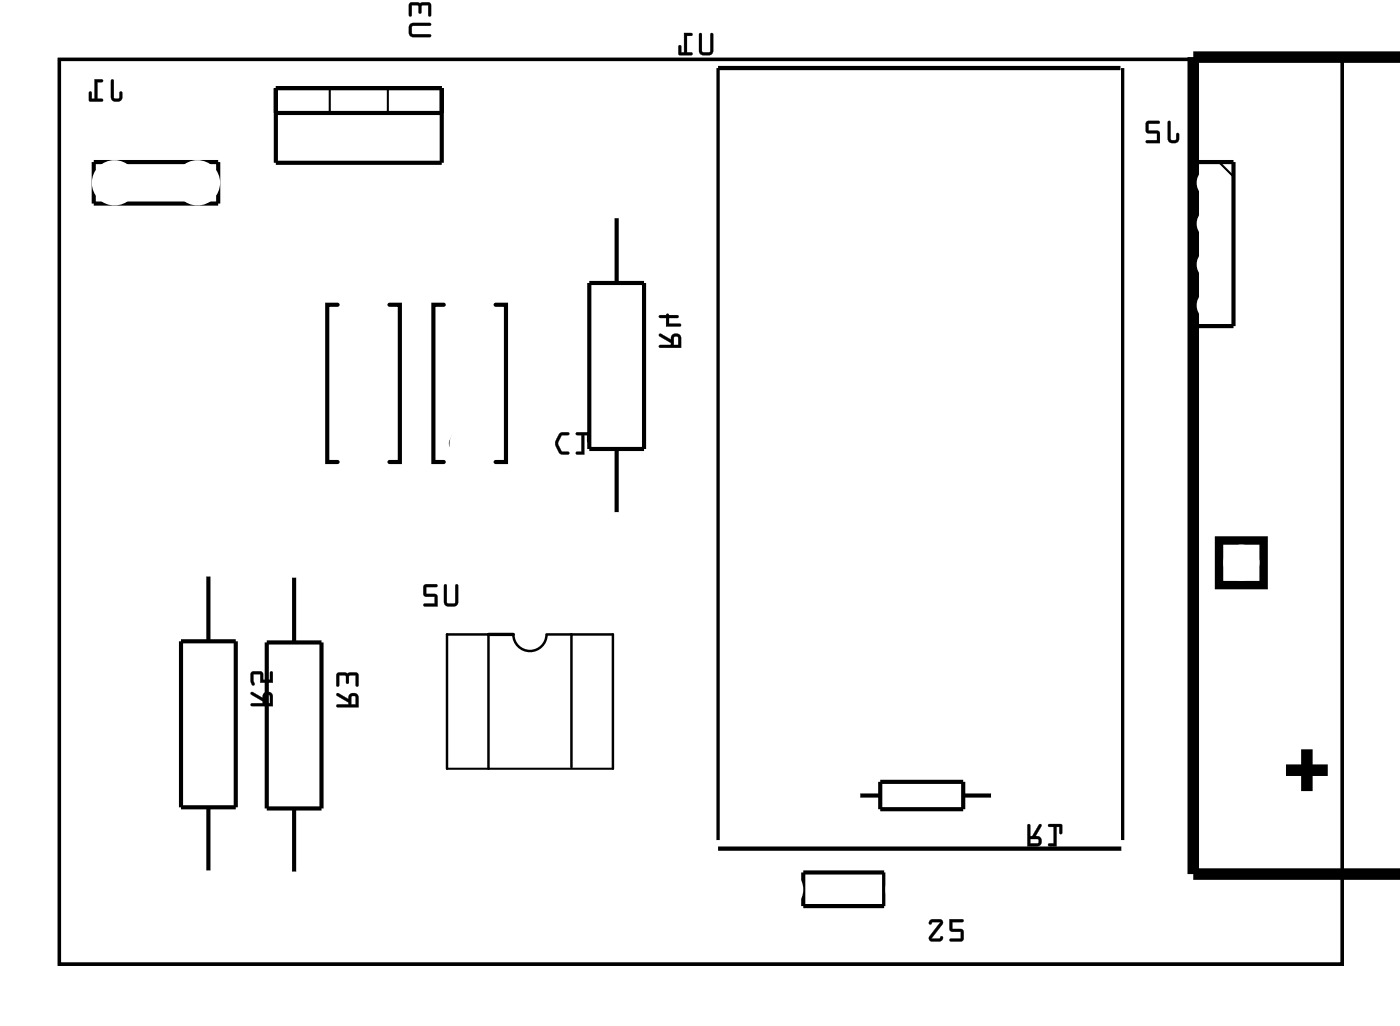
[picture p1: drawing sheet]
<svg xmlns="http://www.w3.org/2000/svg" width="86mm" height="63mm" viewBox="0 0 86 63" stroke-linecap="round" stroke-linejoin="round" font-family="sans-serif">
<path d="M3.6 3.6h78.6v55.4h-78.6zM29.9 38.8h1.5" fill="none" stroke="#000" stroke-width=".2"/>
<g fill="#000">
<path d="M6.8 4.9v1.1a.36 .36 0 0 0 .3 .2 .36 .36 0 0 0 .4-.2v-.3l-.1-.1-.1 .1v.3h-.3v-1.1zM5.8 4.9v1.1h-.2v-.3l-.1-.1-.1 .6h.9v-.2h-.3v-1h.3v-.1z"/>
<path d="M6.8 4.9v1.1a.37 .37 0 0 0 .3 .2 .37 .37 0 0 0 .4-.2v-.3a.1 .1 0 0 0-.1-.1 .1 .1 0 0 0-.1 .1v.3h-.3v-1.1zM6.8 4.9h.2v1.1h.3l.1-.4 .1 .1v.3a.35 .35 0 0 1-.4 .2 .35 .35 0 0 1-.3-.2zM5.8 4.8v1.2h-.2v-.3a.1 .1 0 0 0-.1-.1 .1 .1 0 0 0-.1 .1l.1 .5h.7a.1 .1 0 0 0 .1-.1 .1 .1 0 0 0-.1-.1h-.2v-1h.2a.1 .1 0 0 0 .1-.1 .1 .1 0 0 0-.1-.1zM5.8 4.9h.5v.1h-.3v1.1h.3v.1h-.8v-.6l.1 .1v.4h.2z"/>
<path d="M25.1 1.5l-.1 .5 .2 .3 1.2-.1-.1-.1h-1l-.1-.1 .1-.4h1l.1-.1-.1-.1h-1zM25.1 .2v.8l.1-.1v-.6h.4v.5h.1h.1v-.5h.4v.7h.2v-.7l-.1-.1z"/>
<path d="M25.1 1.5l-.1 .5 .2 .3h1.1a.1 .1 0 0 0 .1-.1 .1 .1 0 0 0-.1-.1h-1l-.1-.1 .1-.4h1a.1 .1 0 0 0 .1-.1 .1 .1 0 0 0-.1-.1h-1zM25.1 1.5l.2-.1h1l.1 .1-.1 .1h-1l-.1 .4 .1 .1h1l.1 .1h-1.2l-.2-.2zM25.1 .2l-.1 .7a.1 .1 0 0 0 .1 .1 .1 .1 0 0 0 .1-.1v-.6l.4 .1v.4a.1 .1 0 0 0 .1 0 .1 .1 0 0 0 .1 0v-.5h.4v.6a.1 .1 0 0 0 .1 .1 .1 .1 0 0 0 .1-.1v-.6l-.1-.2zM25.1 .2h1.2l.1 .1v.7h-.2v-.7h-.4v.5h-.1h-.1v-.5h-.4v.6l-.1 .1z"/>
<path d="M42.8 2v1.2l.2 .2h.5l.2-.3v-1l-.2-.1v.1v1.1h-.4l-.1-.1v-1zM41.9 2v1.2h-.2v-.4h-.1l-.1 .5 .9 .1v-.2h-.3v-1h.3v-.1z"/>
<path d="M42.8 2v1.1l.1 .2 .2 .1h.4l.2-.2v-1.1a.1 .1 0 0 0-.1-.1 .1 .1 0 0 0-.1 .1v1l-.4 .1-.1-.1v-1zM42.8 2.1h.2v1l.1 .1h.4v-1.1l.1-.1 .1 .1v1l-.2 .3h-.5l-.2-.2zM41.9 2v1.2h-.2v-.4a.1 .1 0 0 0-.1 0 .1 .1 0 0 0-.1 0l.1 .6h.7a.1 .1 0 0 0 .1-.1 .1 .1 0 0 0-.1-.1h-.2v-1h.2a.1 .1 0 0 0 .1-.1 .1 .1 0 0 0-.1-.1zM41.9 2l.5 .1v.1h-.3v1h.3v.2l-.8-.1v-.5h.1v.4h.2z"/>
<path d="M71.5 7.4v1.1a.36 .36 0 0 0 .4 .3 .36 .36 0 0 0 .3-.3v-.3l-.1-.1-.1 .1v.4l-.3-.1v-1zM70.2 7.4v.7l.1 .1h.5v.4h-.6v.1l.8 .1v-.8h-.7v-.4h.6l.1-.1z"/>
<path d="M71.5 7.4v1.1a.37 .37 0 0 0 .4 .3 .37 .37 0 0 0 .3-.3v-.3a.1 .1 0 0 0-.1-.1 .1 .1 0 0 0-.1 .1v.4l-.3-.1v-1zM71.5 7.4l.2 .1v1l.3 .1 .1-.5 .1 .1v.3a.35 .35 0 0 1-.3 .3 .35 .35 0 0 1-.4-.3zM70.2 7.4v.7l.6 .1v.4h-.6a.1 .1 0 0 0-.1 .1 .1 .1 0 0 0 .1 .1h.8v-.8h-.7v-.4h.6a.1 .1 0 0 0 .1-.1 .1 .1 0 0 0-.1-.1zM70.2 7.5h.8l-.1 .1h-.6v.4h.7v.8l-.8-.1v-.1h.7v-.4h-.6l-.1-.1z"/>
<path d="M3.6 3.6v55.4h78.6v-55.4zM3.6 3.6h78.6v55.4h-78.6z"/>
<path d="M27.7 26.5l-.2 .5v.3l.3 .5h.5a.1 .1 0 0 0 .1-.1 .1 .1 0 0 0-.1-.1h-.4l-.2-.5 .2-.4 .4-.1a.1 .1 0 0 0 .1-.1 .1 .1 0 0 0-.1-.1zM27.8 26.6l.1-.1h.4v.1h-.4l-.2 .5 .2 .5 .4 .1v.1h-.5l-.3-.5a.77 .77 0 0 1 .3-.7zM28.7 26.4l.1 .8h.6v.4h-.6a.1 .1 0 0 0-.1 .1 .1 .1 0 0 0 .1 .1h.6l.2-.1v-.6h-.7v-.5h.6a.1 .1 0 0 0 .1-.1 .1 .1 0 0 0-.1-.1zM28.8 26.5h.8l-.1 .1h-.6v.5h.5l.2 .1v.4l-.1 .2h-.7v-.1h.7v-.5h-.7z"/>
<path d="M27.8 26.5l-.3 .5v.3l.3 .5h.5v-.2h-.4l-.2-.5 .2-.5h.4l.1-.1h-.5zM28.8 26.5v.7h.6v.4h-.6v.2h.7l.1-.2v-.4l-.2-.1h-.5v-.5h.6l.1-.1z"/>
<path d="M27.2 35.8v1.2l.1 .1h.6l.2-.2-.1-1.1h-.1v1.1h-.5v-1.1zM26 35.8l-.1 .6 .2 .1h.5v.4h-.6l-.1 .2h.9l-.1-.7-.6-.1v-.4h.6l.1-.1z"/>
<path d="M27.2 35.8v1.1l.1 .1 .1 .1h.5l.1-.1 .1-1.2a.1 .1 0 0 0-.1-.1 .1 .1 0 0 0-.1 .1v1.1h-.5v-1.1zM27.2 35.8h.1l.1 1.1h.5v-1.1h.1v1.1l-.1 .2h-.5l-.2-.1zM26 35.8v.7h.6v.4h-.6a.1 .1 0 0 0-.1 .1 .1 .1 0 0 0 .1 .1h.8l-.1-.7-.6-.1v-.4h.6a.1 .1 0 0 0 .1-.1 .1 .1 0 0 0-.1-.1zM26 35.8h.8l-.1 .1h-.6v.5h.6l.1 .7h-.9l.1-.2h.6v-.4h-.5l-.2-.1z"/>
<path d="M34.2 26.5l-.2 .5v.3l.3 .5h.5a.1 .1 0 0 0 .1-.1 .1 .1 0 0 0-.1-.1h-.4l-.2-.5 .2-.4 .4-.1a.1 .1 0 0 0 .1-.1 .1 .1 0 0 0-.1-.1zM34.3 26.6l.1-.1h.4v.1h-.4l-.2 .5 .2 .5 .4 .1v.1h-.5l-.3-.5a.77 .77 0 0 1 .3-.7zM35.3 26.5v.1h.3v1h-.3a.1 .1 0 0 0-.1 .1 .1 .1 0 0 0 .1 .1h.5v-1.2h.1v.4a.1 .1 0 0 0 .1 .1 .1 .1 0 0 0 .1-.1v-.5zM35.3 26.5h.8v.6l-.1-.1v-.4h-.2v1.2h-.5v-.1h.3v-1.1h-.3z"/>
<path d="M34.3 26.5l-.3 .5v.3l.3 .5h.5v-.2h-.4l-.2-.5 .2-.5h.4l.1-.1h-.5zM35.3 26.5v.1h.3v1h-.3v.2h.5v-1.2h.1l.1 .4 .1 .1v-.6z"/>
<path d="M40.4 20.4v.2l.7 .4v.1h-.7l-.1 .1 .1 .1h1.3v-.6a.32 .32 0 0 0-.4-.3 .32 .32 0 0 0-.2 .4zM41.3 20.6l.2 .1v.4h-.2zM40.4 19.3v.2h.4v.5l.9-.1-.1-.1h-.6v-.3h.5v-.2h-.5l-.1-.1-.1 .1z"/>
<path d="M40.4 20.4v.2l.7 .4v.1h-.7a.1 .1 0 0 0-.1 .1 .1 .1 0 0 0 .1 .1h1.3v-.6a.32 .32 0 0 0-.4-.3 .32 .32 0 0 0-.2 .4l-.6-.4zM40.4 20.5l.1-.1 .6 .4a.31 .31 0 0 1 .2-.4 .31 .31 0 0 1 .4 .3v.6h-1.3v-.1v-.1h.7v-.1l-.7-.4zM41.3 20.6l.2 .1v.4h-.2zM41.3 20.6v.5h.2v-.5zM40.4 19.3v.2h.4v.5h.8a.1 .1 0 0 0 .1-.1 .1 .1 0 0 0-.1-.1h-.6v-.3h.5a.1 .1 0 0 0 .1-.1 .1 .1 0 0 0-.1-.1h-.5a.09 .09 0 0 0-.1-.1 .09 .09 0 0 0-.1 .1zM40.4 19.3h.4l.1-.1 .1 .1h.5v.1l-.5 .1v.3h.6l.1 .1-.9 .1v-.5l-.4-.1z"/>
<path d="M15.4 42.4v.1l.7 .4v.1h-.7l-.1 .2h.1h1.3v-.6a.32 .32 0 0 0-.4-.3 .32 .32 0 0 0-.2 .4zM16.3 42.6h.2v.4h-.2zM15.4 41.1l-.1 .6a.15 .15 0 0 0 .1 .2 .15 .15 0 0 0 .2-.1l-.1-.5h.4v.5h.8v-.7h-.2v.5h-.4v-.4l-.1-.1z"/>
<path d="M15.4 42.4v.1l.7 .4v.1h-.7a.1 .1 0 0 0-.1 .1 .1 .1 0 0 0 .1 .1h1.3v-.6a.32 .32 0 0 0-.4-.3 .32 .32 0 0 0-.2 .4l-.6-.3zM15.4 42.4h.1l.6 .3a.31 .31 0 0 1 .2-.4 .31 .31 0 0 1 .4 .3v.6h-1.3v-.1h.7v-.2l-.7-.4zM16.3 42.6h.2v.4h-.2zM16.3 42.5v.6h.2v-.5zM15.4 41.1l-.1 .6 .1 .2a.1 .1 0 0 0 .1 .1 .11 .11 0 0 0 .1-.2l-.1-.5h.4v.5h.8v-.6a.1 .1 0 0 0-.1-.1 .1 .1 0 0 0-.1 .1v.4h-.4v-.4l-.1-.1zM15.4 41.1h.6l.1 .1v.4h.4v-.5h.1l.1 .7h-.8v-.5h-.4l.1 .6h-.1l-.1-.2z"/>
<path d="M20.6 42.4v.2l.7 .4v.1h-.7v.1l.1 .1h1.3v-.6a.31 .31 0 0 0-.4-.3 .31 .31 0 0 0-.3 .4zM21.5 42.6l.3 .1v.4h-.3zM20.6 41.2v.8l.2-.1v-.6l.4 .1v.4l.1 .1 .1-.1v-.4l.4-.1v.7h.1l.1-.7-.2-.1z"/>
<path d="M20.6 42.4v.2l.7 .4v.1h-.6a.1 .1 0 0 0-.1 .1 .1 .1 0 0 0 .1 .1h1.3v-.6a.32 .32 0 0 0-.4-.3 .32 .32 0 0 0-.3 .4l-.6-.4zM20.6 42.5l.1-.1 .6 .4a.31 .31 0 0 1 .3-.4 .31 .31 0 0 1 .3 .3l.1 .6h-1.3l-.1-.1 .1-.1h.6v-.1l-.7-.4zM21.5 42.6l.3 .1v.4h-.3zM21.5 42.6v.5h.3v-.5zM20.6 41.2v.7a.1 .1 0 0 0 .1 .1 .1 .1 0 0 0 .1-.1v-.6l.4 .1v.4a.1 .1 0 0 0 .1 .1 .1 .1 0 0 0 .1-.1v-.4l.4-.1v.6a.1 .1 0 0 0 .1 .1 .1 .1 0 0 0 .1-.1v-.6l-.2-.1zM20.7 41.2h1.1l.1 .1v.7h-.1v-.7l-.4 .1-.1 .4h-.1v-.4l-.4-.1v.6l-.1 .1z"/>
<path d="M56.9 56.3v.2a.13 .13 0 0 0 .1 .1 .13 .13 0 0 0 .1-.2l.5 .1-.7 .8a.21 .21 0 0 0 0 .2 .21 .21 0 0 0 .2 .1h.5l.2-.2a.13 .13 0 0 0-.2-.1 .13 .13 0 0 0-.1 .1h-.4l.6-.8v-.2l-.2-.1zM57 56.3h.5a.19 .19 0 0 1 .2 .1 .19 .19 0 0 1 0 .2l-.7 .8 .5 .1 .2-.2v.2l-.1 .1h-.5a.2 .2 0 0 1-.2-.3l.7-.8-.5-.1-.2 .2zM58.1 56.3l.1 .7h.6v.4h-.6a.1 .1 0 0 0-.1 .1 .1 .1 0 0 0 .1 .1h.6l.2-.1v-.6h-.7v-.5h.6a.1 .1 0 0 0 .1-.1 .1 .1 0 0 0-.1 0zM58.1 56.3h.9l-.1 .1h-.6v.5h.5l.2 .1v.4l-.1 .2h-.7v-.1h.6v-.5h-.6z"/>
<path d="M56.9 56.3v.3l.2-.2 .5 .1-.7 .8v.2l.2 .1h.5l.1-.1v-.2l-.2 .1h-.4l.6-.8v-.2l-.2-.1zM58.1 56.3l.1 .7h.6v.4h-.6l-.1 .2h.8l.1-.2v-.4l-.2-.1h-.5v-.5h.6l.1-.1z"/>
<path d="M62.9 50.5v1.3h.6a.32 .32 0 0 0 .3-.4 .32 .32 0 0 0-.4-.2l.4-.6a.11 .11 0 0 0-.1-.2 .1 .1 0 0 0-.1 .1l-.4 .7h-.1v-.7zM62.9 50.5h.2v.7h.1l.4-.7h.2l-.4 .7a.31 .31 0 0 1 .4 .2 .31 .31 0 0 1-.3 .4h-.6zM63.1 51.4h.4l.1 .2h-.5zM63.1 51.3v.3h.5v-.3zM64.2 50.5v.1h.3v1h-.2a.1 .1 0 0 0-.1 .1 .1 .1 0 0 0 .1 .1h.4v-1.2h.2v.4a.1 .1 0 0 0 .1 .1 .1 .1 0 0 0 .1-.1l-.1-.6zM64.2 50.5h.8v.5h-.1v-.4h-.2v1.2l-.5-.1v-.1h.3v-1h-.3z"/>
<path d="M62.9 50.5v1.3h.6a.32 .32 0 0 0 .3-.4 .32 .32 0 0 0-.4-.2l.4-.7-.2-.1-.4 .8h-.1v-.7zM63.1 51.4h.4l.1 .2h-.5zM64.2 50.5v.1h.3v1h-.3v.1l.5 .1v-1.2h.2v.4h.1v-.5z"/>
</g>
<g fill="none" stroke="#000" stroke-width=".25">
<path d="M5.7 9.9h7.7v2.6h-7.7zM16.9 5.4h10.2v4.6h-10.2zM16.9 6.9h10.2M20.7 18.7h-.7v9.6h.7M23.8 18.7h.7v9.6h-.7M27.2 18.7h-.7v9.6h.7M30.3 18.7h.7v9.6h-.7M36.1 17.3h3.3v10.2h-3.3zM37.8 13.2v4.1M73 9.9h2.5v10.1h-2.5zM11.1 39.3h3.3v10.1h-3.3zM12.8 35.2v4.1"/>
<path d="M16.3 39.3h3.4v10.2h-3.4zM18 35.2v4.1M37.8 27.5v4M12.8 49.4v4M18 49.5v4M49.2 53.4h4.9v2.1h-4.9zM52.6 48.7h1.3M53.9 47.9h5.1v1.6h-5.1zM59 48.7h1.8"/>
</g>
<path d="M13.4 11.6l-.9 .9M20.2 5.4v1.5M23.7 5.4v1.5M74.6 9.9l.9 .9M27.4 47h10.1" fill="none" stroke="#000" stroke-width=".13"/>
<path d="M85.8 3.5h-12.7v50h12.7M74.7 33.2h2.6v2.5h-2.6zM78.7 47.1h2.6M80 45.9v2.5" fill="none" stroke="#000" stroke-width=".71" stroke-linecap="butt"/>
<path d="M31.4 38.8a1.02 1.02 0 0 0 1 1 1.02 1.02 0 0 0 1.1-1h4v8.2M35 38.8v8.1M27.4 47v-8.2h2.5v8.2" fill="none" stroke="#000" stroke-width=".15"/>
<path d="M68.6 4.2h-24.6v47.2M68.7 4.2v47.2M44 51.9h24.7" fill="none" stroke="#000" stroke-width=".23"/>
<path d="M23.7 7.7h1.6v1.5h-1.6z" fill="#fff"/>
<path d="M23.7 7.7h1.6v1.5h-1.6z" fill="none" stroke="#fff" stroke-width=".76" stroke-linecap="butt"/>
<circle cx="24.5" cy="8.4" r=".79" fill="#fff"/>
<circle cx="24.5" cy="8.4" r=".79" fill="none" stroke="#fff" stroke-width=".76" stroke-linecap="butt"/>
<circle cx="22" cy="8.4" r=".79" fill="#fff"/>
<circle cx="22" cy="8.4" r=".79" fill="none" stroke="#fff" stroke-width=".76" stroke-linecap="butt"/>
<circle cx="19.4" cy="8.4" r=".79" fill="#fff"/>
<circle cx="19.4" cy="8.4" r=".79" fill="none" stroke="#fff" stroke-width=".76" stroke-linecap="butt"/>
<circle cx="12.8" cy="54.4" r=".79" fill="#fff"/>
<circle cx="12.8" cy="54.4" r=".79" fill="none" stroke="#fff" stroke-width=".76" stroke-linecap="butt"/>
<circle cx="12.8" cy="34.1" r=".79" fill="#fff"/>
<circle cx="12.8" cy="34.1" r=".79" fill="none" stroke="#fff" stroke-width=".76" stroke-linecap="butt"/>
<circle cx="37.8" cy="32.5" r=".79" fill="#fff"/>
<circle cx="37.8" cy="32.5" r=".79" fill="none" stroke="#fff" stroke-width=".76" stroke-linecap="butt"/>
<circle cx="37.8" cy="12.2" r=".79" fill="#fff"/>
<circle cx="37.8" cy="12.2" r=".79" fill="none" stroke="#fff" stroke-width=".76" stroke-linecap="butt"/>
<circle cx="18" cy="54.5" r=".79" fill="#fff"/>
<circle cx="18" cy="54.5" r=".79" fill="none" stroke="#fff" stroke-width=".76" stroke-linecap="butt"/>
<circle cx="18" cy="34.2" r=".79" fill="#fff"/>
<circle cx="18" cy="34.2" r=".79" fill="none" stroke="#fff" stroke-width=".76" stroke-linecap="butt"/>
<circle cx="28.8" cy="27.2" r=".79" fill="#fff"/>
<circle cx="28.8" cy="27.2" r=".79" fill="none" stroke="#fff" stroke-width=".89" stroke-linecap="butt"/>
<circle cx="28.8" cy="19.7" r=".79" fill="#fff"/>
<circle cx="28.8" cy="19.7" r=".79" fill="none" stroke="#fff" stroke-width=".89" stroke-linecap="butt"/>
<circle cx="22.3" cy="27.2" r=".79" fill="#fff"/>
<circle cx="22.3" cy="27.2" r=".79" fill="none" stroke="#fff" stroke-width=".89" stroke-linecap="butt"/>
<circle cx="22.3" cy="19.7" r=".79" fill="#fff"/>
<circle cx="22.3" cy="19.7" r=".79" fill="none" stroke="#fff" stroke-width=".89" stroke-linecap="butt"/>
<circle cx="12.1" cy="11.2" r="1" fill="#fff"/>
<circle cx="12.1" cy="11.2" r="1" fill="none" stroke="#fff" stroke-width=".76" stroke-linecap="butt"/>
<circle cx="7" cy="11.2" r="1" fill="#fff"/>
<circle cx="7" cy="11.2" r="1" fill="none" stroke="#fff" stroke-width=".76" stroke-linecap="butt"/>
<path d="M75.3 33.7h1.4v1.4h-1.4z" fill="#fff"/>
<path d="M75.3 33.7h1.4v1.4h-1.4z" fill="none" stroke="#fff" stroke-width=".82" stroke-linecap="butt"/>
<circle cx="76" cy="47.1" r=".7" fill="#fff"/>
<circle cx="76" cy="47.1" r=".7" fill="none" stroke="#fff" stroke-width=".82" stroke-linecap="butt"/>
<circle cx="76" cy="34.4" r=".7" fill="#fff"/>
<circle cx="76" cy="34.4" r=".7" fill="none" stroke="#fff" stroke-width=".82" stroke-linecap="butt"/>
<circle cx="74.3" cy="11.2" r=".6" fill="#fff"/>
<circle cx="74.3" cy="11.2" r=".6" fill="none" stroke="#fff" stroke-width=".76" stroke-linecap="butt"/>
<circle cx="74.3" cy="13.7" r=".6" fill="#fff"/>
<circle cx="74.3" cy="13.7" r=".6" fill="none" stroke="#fff" stroke-width=".76" stroke-linecap="butt"/>
<circle cx="74.3" cy="16.2" r=".6" fill="#fff"/>
<circle cx="74.3" cy="16.2" r=".6" fill="none" stroke="#fff" stroke-width=".76" stroke-linecap="butt"/>
<circle cx="74.3" cy="18.7" r=".6" fill="#fff"/>
<circle cx="74.3" cy="18.7" r=".6" fill="none" stroke="#fff" stroke-width=".76" stroke-linecap="butt"/>
<path d="M54.6 53.5h1.8v1.9h-1.8z" fill="#fff"/>
<path d="M54.6 53.5h1.8v1.9h-1.8z" fill="none" stroke="#fff" stroke-width=".76" stroke-linecap="butt"/>
<circle cx="55.5" cy="54.4" r=".91" fill="#fff"/>
<circle cx="55.5" cy="54.4" r=".91" fill="none" stroke="#fff" stroke-width=".76" stroke-linecap="butt"/>
<circle cx="47.9" cy="54.4" r=".91" fill="#fff"/>
<circle cx="47.9" cy="54.4" r=".91" fill="none" stroke="#fff" stroke-width=".76" stroke-linecap="butt"/>
<circle cx="61.8" cy="48.7" r=".7" fill="#fff"/>
<circle cx="61.8" cy="48.7" r=".7" fill="none" stroke="#fff" stroke-width=".76" stroke-linecap="butt"/>
<circle cx="51.6" cy="48.7" r=".7" fill="#fff"/>
<circle cx="51.6" cy="48.7" r=".7" fill="none" stroke="#fff" stroke-width=".76" stroke-linecap="butt"/>
<circle cx="36.3" cy="40.4" r=".6" fill="#fff"/>
<circle cx="36.3" cy="40.4" r=".6" fill="none" stroke="#fff" stroke-width=".65" stroke-linecap="butt"/>
<circle cx="36.3" cy="42.9" r=".6" fill="#fff"/>
<circle cx="36.3" cy="42.9" r=".6" fill="none" stroke="#fff" stroke-width=".65" stroke-linecap="butt"/>
<circle cx="36.3" cy="45.5" r=".6" fill="#fff"/>
<circle cx="36.3" cy="45.5" r=".6" fill="none" stroke="#fff" stroke-width=".65" stroke-linecap="butt"/>
<circle cx="28.6" cy="45.5" r=".6" fill="#fff"/>
<circle cx="28.6" cy="45.5" r=".6" fill="none" stroke="#fff" stroke-width=".65" stroke-linecap="butt"/>
<circle cx="28.6" cy="42.9" r=".6" fill="#fff"/>
<circle cx="28.6" cy="42.9" r=".6" fill="none" stroke="#fff" stroke-width=".65" stroke-linecap="butt"/>
<circle cx="28.6" cy="40.4" r=".6" fill="#fff"/>
<circle cx="28.6" cy="40.4" r=".6" fill="none" stroke="#fff" stroke-width=".65" stroke-linecap="butt"/>
<circle cx="36.3" cy="40.4" r=".6" fill="#fff"/>
<circle cx="36.3" cy="40.4" r=".6" fill="none" stroke="#fff" stroke-width=".65" stroke-linecap="butt"/>
<circle cx="36.3" cy="42.9" r=".6" fill="#fff"/>
<circle cx="36.3" cy="42.9" r=".6" fill="none" stroke="#fff" stroke-width=".65" stroke-linecap="butt"/>
<circle cx="36.3" cy="45.5" r=".6" fill="#fff"/>
<circle cx="36.3" cy="45.5" r=".6" fill="none" stroke="#fff" stroke-width=".65" stroke-linecap="butt"/>
<circle cx="28.6" cy="45.5" r=".6" fill="#fff"/>
<circle cx="28.6" cy="45.5" r=".6" fill="none" stroke="#fff" stroke-width=".65" stroke-linecap="butt"/>
<circle cx="28.6" cy="42.9" r=".6" fill="#fff"/>
<circle cx="28.6" cy="42.9" r=".6" fill="none" stroke="#fff" stroke-width=".65" stroke-linecap="butt"/>
<circle cx="28.6" cy="40.4" r=".6" fill="#fff"/>
<circle cx="28.6" cy="40.4" r=".6" fill="none" stroke="#fff" stroke-width=".65" stroke-linecap="butt"/>
<circle cx="67.8" cy="41.3" r=".45" fill="#fff"/>
<circle cx="67.8" cy="41.3" r=".45" fill="none" stroke="#fff" stroke-width=".58"/>
<circle cx="45" cy="46.4" r=".45" fill="#fff"/>
<circle cx="45" cy="46.4" r=".45" fill="none" stroke="#fff" stroke-width=".58"/>
<circle cx="45" cy="43.8" r=".45" fill="#fff"/>
<circle cx="45" cy="43.8" r=".45" fill="none" stroke="#fff" stroke-width=".58"/>
<circle cx="45" cy="41.3" r=".45" fill="#fff"/>
<circle cx="45" cy="41.3" r=".45" fill="none" stroke="#fff" stroke-width=".58"/>
<circle cx="45" cy="38.8" r=".45" fill="#fff"/>
<circle cx="45" cy="38.8" r=".45" fill="none" stroke="#fff" stroke-width=".58"/>
<circle cx="45" cy="36.2" r=".45" fill="#fff"/>
<circle cx="45" cy="36.2" r=".45" fill="none" stroke="#fff" stroke-width=".58"/>
<circle cx="67.8" cy="43.8" r=".45" fill="#fff"/>
<circle cx="67.8" cy="43.8" r=".45" fill="none" stroke="#fff" stroke-width=".58"/>
<circle cx="67.8" cy="46.4" r=".45" fill="#fff"/>
<circle cx="67.8" cy="46.4" r=".45" fill="none" stroke="#fff" stroke-width=".58"/>
<circle cx="67.8" cy="38.8" r=".45" fill="#fff"/>
<circle cx="67.8" cy="38.8" r=".45" fill="none" stroke="#fff" stroke-width=".58"/>
<circle cx="45" cy="33.7" r=".45" fill="#fff"/>
<circle cx="45" cy="33.7" r=".45" fill="none" stroke="#fff" stroke-width=".58"/>
<circle cx="45" cy="31.2" r=".45" fill="#fff"/>
<circle cx="45" cy="31.2" r=".45" fill="none" stroke="#fff" stroke-width=".58"/>
<circle cx="45" cy="28.6" r=".45" fill="#fff"/>
<circle cx="45" cy="28.6" r=".45" fill="none" stroke="#fff" stroke-width=".58"/>
<circle cx="45" cy="26.1" r=".45" fill="#fff"/>
<circle cx="45" cy="26.1" r=".45" fill="none" stroke="#fff" stroke-width=".58"/>
<circle cx="45" cy="23.5" r=".45" fill="#fff"/>
<circle cx="45" cy="23.5" r=".45" fill="none" stroke="#fff" stroke-width=".58"/>
<circle cx="45" cy="21" r=".45" fill="#fff"/>
<circle cx="45" cy="21" r=".45" fill="none" stroke="#fff" stroke-width=".58"/>
<circle cx="45" cy="18.5" r=".45" fill="#fff"/>
<circle cx="45" cy="18.5" r=".45" fill="none" stroke="#fff" stroke-width=".58"/>
<circle cx="45" cy="15.9" r=".45" fill="#fff"/>
<circle cx="45" cy="15.9" r=".45" fill="none" stroke="#fff" stroke-width=".58"/>
<circle cx="45" cy="13.4" r=".45" fill="#fff"/>
<circle cx="45" cy="13.4" r=".45" fill="none" stroke="#fff" stroke-width=".58"/>
<circle cx="45" cy="10.9" r=".45" fill="#fff"/>
<circle cx="45" cy="10.9" r=".45" fill="none" stroke="#fff" stroke-width=".58"/>
<circle cx="67.8" cy="28.6" r=".45" fill="#fff"/>
<circle cx="67.8" cy="28.6" r=".45" fill="none" stroke="#fff" stroke-width=".58"/>
<circle cx="67.8" cy="26.1" r=".45" fill="#fff"/>
<circle cx="67.8" cy="26.1" r=".45" fill="none" stroke="#fff" stroke-width=".58"/>
<circle cx="67.8" cy="23.5" r=".45" fill="#fff"/>
<circle cx="67.8" cy="23.5" r=".45" fill="none" stroke="#fff" stroke-width=".58"/>
<circle cx="67.8" cy="21" r=".45" fill="#fff"/>
<circle cx="67.8" cy="21" r=".45" fill="none" stroke="#fff" stroke-width=".58"/>
<circle cx="67.8" cy="18.5" r=".45" fill="#fff"/>
<circle cx="67.8" cy="18.5" r=".45" fill="none" stroke="#fff" stroke-width=".58"/>
<circle cx="67.8" cy="15.9" r=".45" fill="#fff"/>
<circle cx="67.8" cy="15.9" r=".45" fill="none" stroke="#fff" stroke-width=".58"/>
<circle cx="67.8" cy="13.4" r=".45" fill="#fff"/>
<circle cx="67.8" cy="13.4" r=".45" fill="none" stroke="#fff" stroke-width=".58"/>
<circle cx="67.8" cy="10.9" r=".45" fill="#fff"/>
<circle cx="67.8" cy="10.9" r=".45" fill="none" stroke="#fff" stroke-width=".58"/>
<circle cx="67.8" cy="36.2" r=".45" fill="#fff"/>
<circle cx="67.8" cy="36.2" r=".45" fill="none" stroke="#fff" stroke-width=".58"/>
<circle cx="67.8" cy="33.7" r=".45" fill="#fff"/>
<circle cx="67.8" cy="33.7" r=".45" fill="none" stroke="#fff" stroke-width=".58"/>
<circle cx="67.8" cy="31.2" r=".45" fill="#fff"/>
<circle cx="67.8" cy="31.2" r=".45" fill="none" stroke="#fff" stroke-width=".58"/>
</svg>
